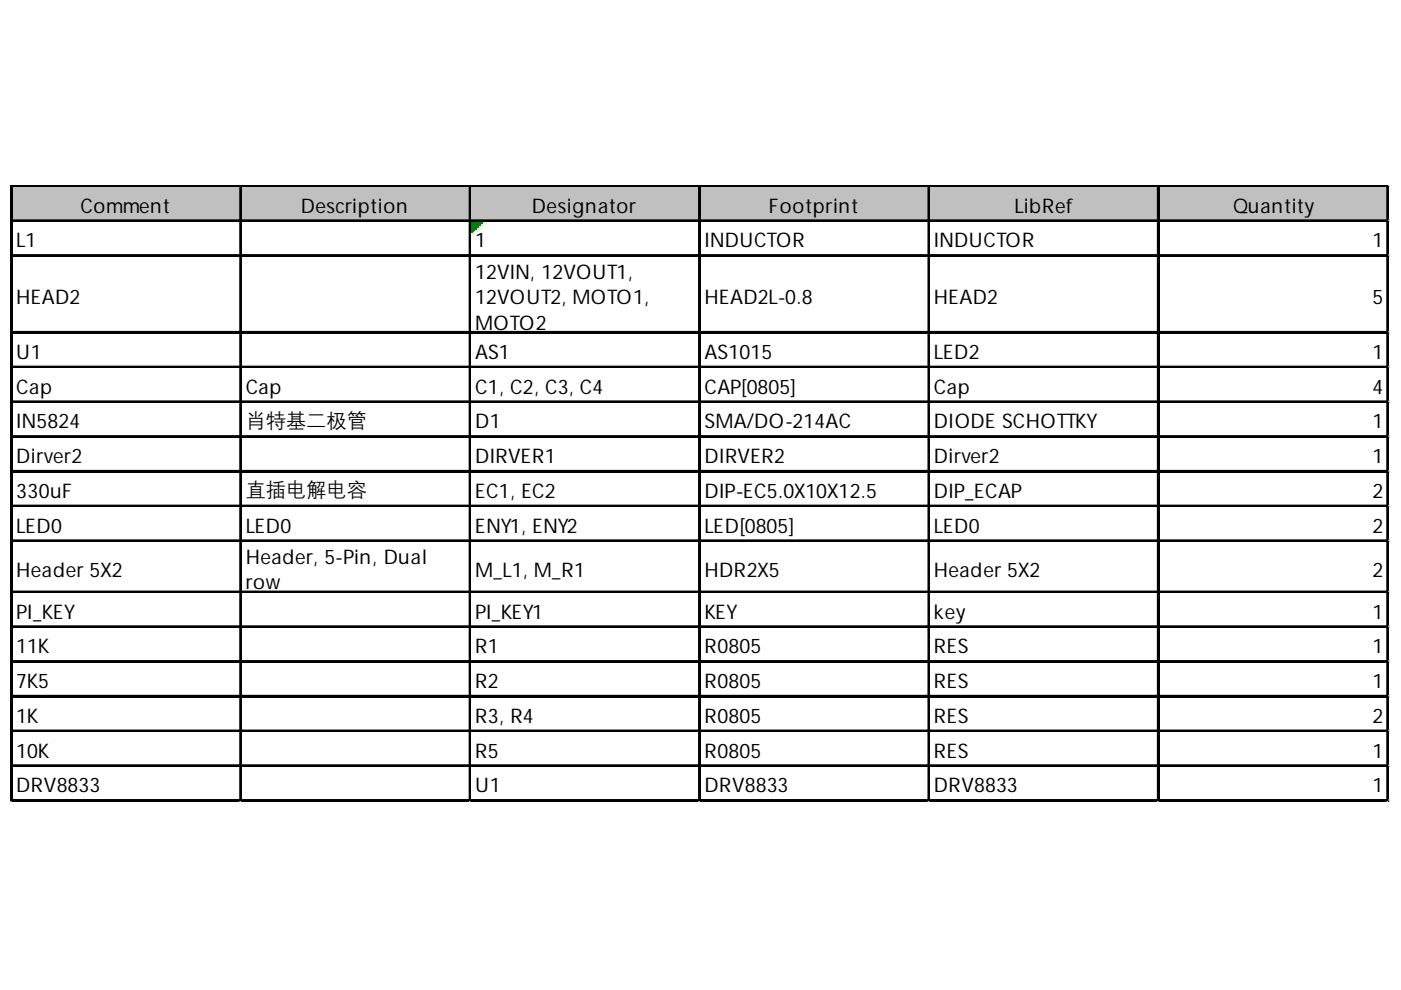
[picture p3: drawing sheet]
<svg xmlns="http://www.w3.org/2000/svg" width="297mm" height="210mm" viewBox="0 0 297 210" stroke-linecap="round" stroke-linejoin="round" font-family="sans-serif">
<defs><g id="words">
<g font-size="4.3">
<text x="17.1" y="45.1">Comment</text>
<text x="63.8" y="45.1">Description</text>
<text x="112.8" y="45.1">Designator</text>
<text x="163" y="45.1">Footprint</text>
<text x="215.1" y="45.1">LibRef</text>
<text x="261.4" y="45.1">Quantity</text>
<text x="3.4" y="52.5">L1</text>
<text x="100.7" y="52.5">1</text>
<text x="149.4" y="52.5">INDUCTOR</text>
<text x="198" y="52.5">INDUCTOR</text>
<text x="291" y="52.5">1</text>
<text x="100.7" y="59.1">12VIN, 12VOUT1,</text>
<text x="3.4" y="64.5">HEAD2</text>
<text x="100.7" y="64.5">12VOUT2, MOTO1,</text>
<text x="149.4" y="64.5">HEAD2L-0.8</text>
<text x="198" y="64.5">HEAD2</text>
<text x="291" y="64.5">5</text>
<text x="100.7" y="69.9">MOTO2</text>
<text x="3.4" y="76.1">U1</text>
<text x="100.7" y="76.1">AS1</text>
<text x="149.4" y="76.1">AS1015</text>
<text x="198" y="76.1">LED2</text>
<text x="291" y="76.1">1</text>
<text x="3.4" y="83.5">Cap</text>
<text x="52.1" y="83.5">Cap</text>
<text x="100.7" y="83.5">C1, C2, C3, C4</text>
<text x="149.4" y="83.5">CAP[0805]</text>
<text x="198" y="83.5">Cap</text>
<text x="291" y="83.5">4</text>
<text x="3.4" y="90.9">IN5824</text>
<text x="52.1" y="90.5">肖特基二极管</text>
<text x="100.7" y="90.9">D1</text>
<text x="149.4" y="90.9">SMA/DO-214AC</text>
<text x="198" y="90.9">DIODE SCHOTTKY</text>
<text x="291" y="90.9">1</text>
<text x="3.4" y="98.2">Dirver2</text>
<text x="100.7" y="98.2">DIRVER1</text>
<text x="149.4" y="98.2">DIRVER2</text>
<text x="198" y="98.2">Dirver2</text>
<text x="291" y="98.2">1</text>
<text x="3.4" y="105.6">330uF</text>
<text x="52.1" y="105.2">直插电解电容</text>
<text x="100.7" y="105.6">EC1, EC2</text>
<text x="149.4" y="105.6">DIP-EC5.0X10X12.5</text>
<text x="198" y="105.6">DIP_ECAP</text>
<text x="291" y="105.6">2</text>
<text x="3.4" y="113">LED0</text>
<text x="52.1" y="113">LED0</text>
<text x="100.7" y="113">ENY1, ENY2</text>
<text x="149.4" y="113">LED[0805]</text>
<text x="198" y="113">LED0</text>
<text x="291" y="113">2</text>
<text x="52.1" y="119.5">Header, 5-Pin, Dual</text>
<text x="3.4" y="122.3">Header 5X2</text>
<text x="52.1" y="125">row</text>
<text x="100.7" y="122.3">M_L1, M_R1</text>
<text x="149.4" y="122.3">HDR2X5</text>
<text x="198" y="122.3">Header 5X2</text>
<text x="291" y="122.3">2</text>
<text x="3.4" y="131.2">PI_KEY</text>
<text x="100.7" y="131.2">PI_KEY1</text>
<text x="149.4" y="131.2">KEY</text>
<text x="198" y="131.2">key</text>
<text x="291" y="131.2">1</text>
<text x="3.4" y="138.5">11K</text>
<text x="100.7" y="138.5">R1</text>
<text x="149.4" y="138.5">R0805</text>
<text x="198" y="138.5">RES</text>
<text x="291" y="138.5">1</text>
<text x="3.4" y="145.9">7K5</text>
<text x="100.7" y="145.9">R2</text>
<text x="149.4" y="145.9">R0805</text>
<text x="198" y="145.9">RES</text>
<text x="291" y="145.9">1</text>
<text x="3.4" y="153.3">1K</text>
<text x="100.7" y="153.3">R3, R4</text>
<text x="149.4" y="153.3">R0805</text>
<text x="198" y="153.3">RES</text>
<text x="291" y="153.3">2</text>
<text x="3.4" y="160.6">10K</text>
<text x="100.7" y="160.6">R5</text>
<text x="149.4" y="160.6">R0805</text>
<text x="198" y="160.6">RES</text>
<text x="291" y="160.6">1</text>
<text x="3.4" y="168">DRV8833</text>
<text x="100.7" y="168">U1</text>
<text x="149.4" y="168">DRV8833</text>
<text x="198" y="168">DRV8833</text>
<text x="291" y="168">1</text>
</g>
</g></defs>
<path d="M2.6 39.7h291.9v7.4h-291.9z" fill="#c0c0c0"/>
<path d="M99.9 47.1h2.4M99.9 47.3h2.4M99.9 47.5h2" fill="none" stroke="#008000" stroke-width=".39"/>
<path d="M99.9 47.5h2v.4h-2z" fill="#008000"/>
<path d="M99.9 47.9h1.6" fill="none" stroke="#008000" stroke-width=".39"/>
<path d="M99.9 47.9h1.6v.4h-1.6z" fill="#008000"/>
<path d="M99.9 48.3h1.2" fill="none" stroke="#008000" stroke-width=".39"/>
<path d="M99.9 48.3h1.2v.3h-1.2z" fill="#008000"/>
<path d="M99.9 48.6h.8" fill="none" stroke="#008000" stroke-width=".39"/>
<path d="M99.9 48.6h.8v.4h-.8z" fill="#008000"/>
<path d="M99.9 49h.4" fill="none" stroke="#008000" stroke-width=".39"/>
<path d="M99.9 49h.4v.4h-.4z" fill="#008000"/>
<g fill="none" stroke="#000" stroke-width=".39">
<path d="M2.3 39.3v130.7M2.5 39.3v130.7M2.7 39.3h291.8M2.7 39.5h291.8M50.9 39.7v130.3M51.1 39.7v130.3M99.6 39.7v130.3M99.8 39.7v130.3M148.2 39.7v130.3M148.4 39.7v130.3M196.8 39.7v130.3M197 39.7v130.3"/>
<path d="M245.5 39.7v130.3M245.7 39.7v130.3M294.1 39.7v130.3M294.3 39.7v130.3M2.7 46.7h291.8M2.7 46.9h291.8M2.7 54.1h291.8M2.7 54.3h291.8M2.7 70.4h291.8M2.7 70.5h291.8M2.7 77.7h291.8M2.7 77.9h291.8"/>
<path d="M2.7 85.1h291.8M2.7 85.3h291.8M2.7 92.5h291.8M2.7 92.6h291.8M2.7 99.8h291.8M2.7 100h291.8M2.7 107.2h291.8M2.7 107.4h291.8M2.7 114.6h291.8M2.7 114.7h291.8M2.7 125.4h291.8M2.7 125.6h291.8"/>
<path d="M2.7 132.8h291.8M2.7 133h291.8M2.7 140.1h291.8M2.7 140.3h291.8M2.7 147.5h291.8M2.7 147.7h291.8M2.7 154.9h291.8M2.7 155.1h291.8M2.7 162.2h291.8M2.7 162.4h291.8M2.7 169.6h291.8M2.7 169.8h291.8"/>
</g>
<path d="M2.3 170h.1" fill="none" stroke="#d4d4d4" stroke-width=".39"/>
<path d="M2.3 170h.4z" fill="#d4d4d4"/>
<path d="M50.9 170h.1" fill="none" stroke="#d4d4d4" stroke-width=".39"/>
<path d="M50.9 170h.4z" fill="#d4d4d4"/>
<path d="M99.6 170h.1" fill="none" stroke="#d4d4d4" stroke-width=".39"/>
<path d="M99.6 170h.3z" fill="#d4d4d4"/>
<path d="M148.2 170h.1" fill="none" stroke="#d4d4d4" stroke-width=".39"/>
<path d="M148.2 170h.4z" fill="#d4d4d4"/>
<path d="M196.8 170h.1" fill="none" stroke="#d4d4d4" stroke-width=".39"/>
<path d="M196.8 170h.4z" fill="#d4d4d4"/>
<path d="M245.5 170h.1" fill="none" stroke="#d4d4d4" stroke-width=".39"/>
<path d="M245.5 170h.4z" fill="#d4d4d4"/>
<path d="M294.1 170h.1" fill="none" stroke="#d4d4d4" stroke-width=".39"/>
<path d="M294.1 170h.4z" fill="#d4d4d4"/>
<path d="M294.5 39.3h.1" fill="none" stroke="#d4d4d4" stroke-width=".39"/>
<path d="M294.5 39.3v.4z" fill="#d4d4d4"/>
<path d="M294.5 46.7h.1" fill="none" stroke="#d4d4d4" stroke-width=".39"/>
<path d="M294.5 46.7v.4z" fill="#d4d4d4"/>
<path d="M294.5 54.1h.1" fill="none" stroke="#d4d4d4" stroke-width=".39"/>
<path d="M294.5 54.1v.4z" fill="#d4d4d4"/>
<path d="M294.5 70.4h.1" fill="none" stroke="#d4d4d4" stroke-width=".39"/>
<path d="M294.5 70.4v.3z" fill="#d4d4d4"/>
<path d="M294.5 77.7h.1" fill="none" stroke="#d4d4d4" stroke-width=".39"/>
<path d="M294.5 77.7v.4z" fill="#d4d4d4"/>
<path d="M294.5 85.1h.1" fill="none" stroke="#d4d4d4" stroke-width=".39"/>
<path d="M294.5 85.1v.4z" fill="#d4d4d4"/>
<path d="M294.5 92.5h.1" fill="none" stroke="#d4d4d4" stroke-width=".39"/>
<path d="M294.5 92.5v.3z" fill="#d4d4d4"/>
<path d="M294.5 99.8h.1" fill="none" stroke="#d4d4d4" stroke-width=".39"/>
<path d="M294.5 99.8v.4z" fill="#d4d4d4"/>
<path d="M294.5 107.2h.1" fill="none" stroke="#d4d4d4" stroke-width=".39"/>
<path d="M294.5 107.2v.4z" fill="#d4d4d4"/>
<path d="M294.5 114.6h.1" fill="none" stroke="#d4d4d4" stroke-width=".39"/>
<path d="M294.5 114.6v.3z" fill="#d4d4d4"/>
<path d="M294.5 125.4h.1" fill="none" stroke="#d4d4d4" stroke-width=".39"/>
<path d="M294.5 125.4v.4z" fill="#d4d4d4"/>
<path d="M294.5 132.8h.1" fill="none" stroke="#d4d4d4" stroke-width=".39"/>
<path d="M294.5 132.8v.4z" fill="#d4d4d4"/>
<path d="M294.5 140.1h.1" fill="none" stroke="#d4d4d4" stroke-width=".39"/>
<path d="M294.5 140.1v.4z" fill="#d4d4d4"/>
<path d="M294.5 147.5h.1" fill="none" stroke="#d4d4d4" stroke-width=".39"/>
<path d="M294.5 147.5v.4z" fill="#d4d4d4"/>
<path d="M294.5 154.9h.1" fill="none" stroke="#d4d4d4" stroke-width=".39"/>
<path d="M294.5 154.9v.4z" fill="#d4d4d4"/>
<path d="M294.5 162.2h.1" fill="none" stroke="#d4d4d4" stroke-width=".39"/>
<path d="M294.5 162.2v.4z" fill="#d4d4d4"/>
<path d="M294.5 169.6h.1" fill="none" stroke="#d4d4d4" stroke-width=".39"/>
<path d="M294.5 169.6v.4z" fill="#d4d4d4"/>
<use href="#words"/>
</svg>
